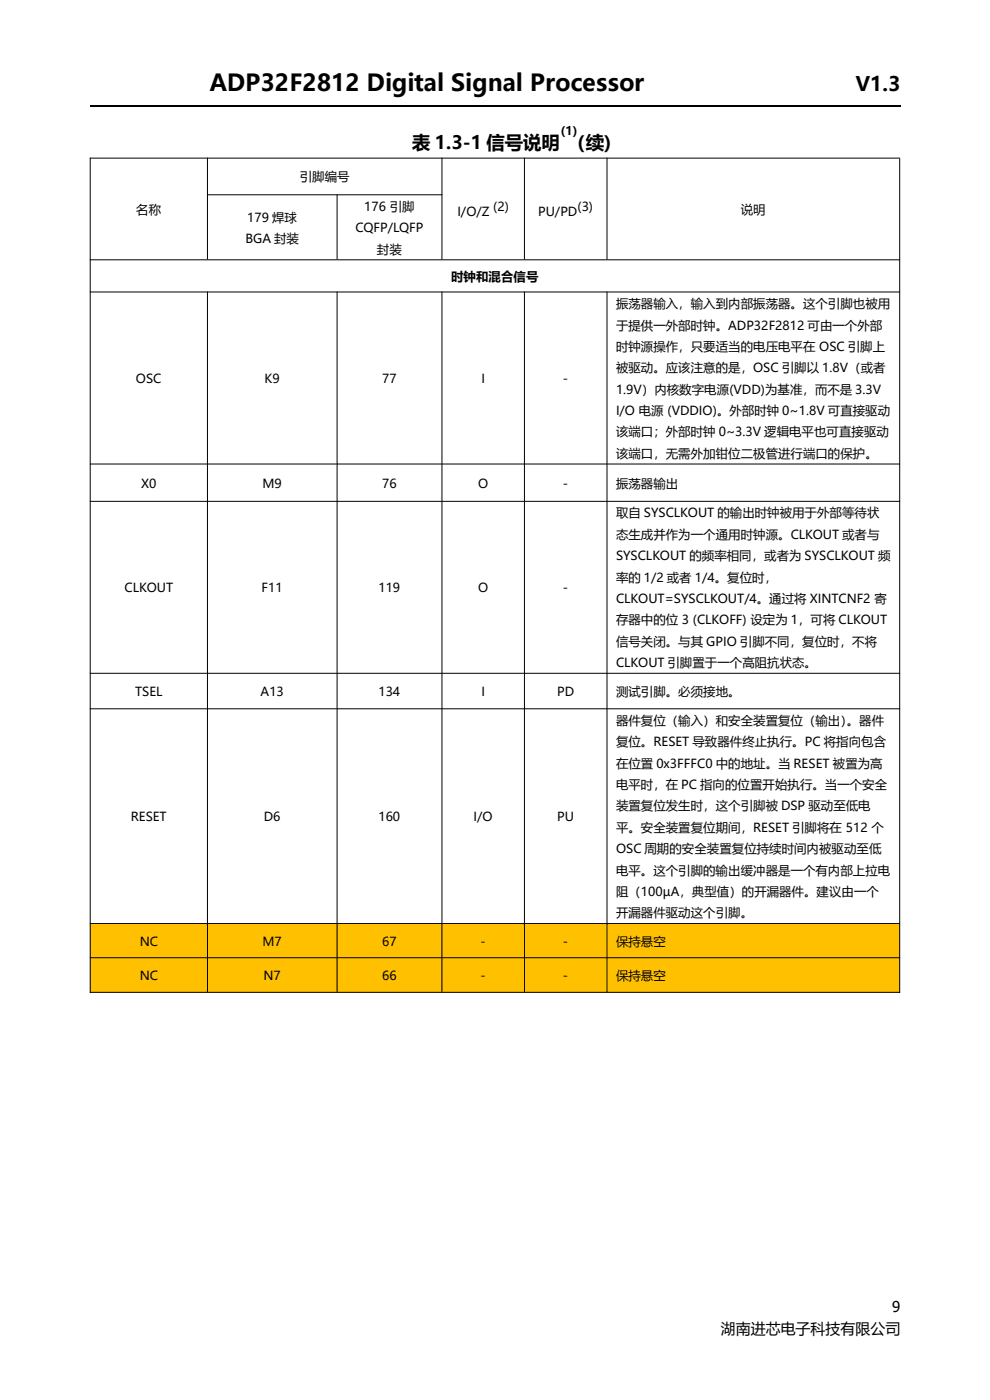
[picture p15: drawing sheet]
<svg xmlns="http://www.w3.org/2000/svg" width="210mm" height="297mm" viewBox="0 0 210 297" stroke-linecap="round" stroke-linejoin="round" font-family="sans-serif">
<defs><g id="words">
<text font-size="5" x="44.4" y="19.4">ADP32F2812 Digital Signal Processor</text>
<text font-size="4.2" x="181.6" y="19.4">V1.3</text>
<g font-size="3.9">
<text x="87.4" y="31.7">表 1.3-1 信号说明</text>
<text x="122.5" y="31.7">(续)</text>
</g>
<g font-size="3.2">
<text x="189.3" y="278.4">9</text>
<text x="152.9" y="283">湖南进芯电子科技有限公司</text>
</g>
<g font-size="2.6">
<text x="63.6" y="38.5">引脚编号</text>
<text x="28.9" y="45.4">名称</text>
<text x="52.5" y="47">179 焊球</text>
<text x="77.3" y="44.8">176 引脚</text>
<text x="97" y="45.9">I/O/Z</text>
<text x="104.6" y="44.8">(2)</text>
<text x="114.2" y="45.9">PU/PD</text>
<text x="122.5" y="44.8">(3)</text>
<text x="157.1" y="45.4">说明</text>
<text x="52.1" y="51.5">BGA 封装</text>
<text x="75.4" y="49.3">CQFP/LQFP</text>
<text x="80" y="53.8">封装</text>
<text x="95.7" y="59.6">时钟和混合信号</text>
<text x="130.7" y="65.4">振荡器输入，输入到内部振荡器。这个引脚也被用</text>
<text x="130.7" y="69.9">于提供一外部时钟。ADP32F2812 可由一个外部</text>
<text x="130.7" y="74.4">时钟源操作，只要适当的电压电平在 OSC 引脚上</text>
<text x="28.8" y="81.3">OSC</text>
<text x="56.1" y="81.3">K9</text>
<text x="81.1" y="81.3">77</text>
<text x="102.1" y="81.3">I</text>
<text x="119.4" y="81.3">-</text>
<text x="130.7" y="79">被驱动。应该注意的是，OSC 引脚以 1.8V（或者</text>
<text x="130.7" y="83.5">1.9V）内核数字电源(VDD)为基准，而不是 3.3V</text>
<text x="130.7" y="88.1">I/O 电源 (VDDIO)。外部时钟 0~1.8V 可直接驱动</text>
<text x="130.7" y="92.6">该端口；外部时钟 0~3.3V 逻辑电平也可直接驱动</text>
<text x="130.7" y="97.1">该端口，无需外加钳位二极管进行端口的保护。</text>
<text x="29.9" y="103.4">X0</text>
<text x="55.7" y="103.4">M9</text>
<text x="81.1" y="103.4">76</text>
<text x="101.4" y="103.4">O</text>
<text x="119.4" y="103.4">-</text>
<text x="130.7" y="103.4">振荡器输出</text>
<text x="130.7" y="109.7">取自 SYSCLKOUT 的输出时钟被用于外部等待状</text>
<text x="130.7" y="114.3">态生成并作为一个通用时钟源。CLKOUT 或者与</text>
<text x="130.7" y="118.8">SYSCLKOUT 的频率相同，或者为 SYSCLKOUT 频</text>
<text x="26.4" y="125.6">CLKOUT</text>
<text x="55.5" y="125.6">F11</text>
<text x="80.3" y="125.6">119</text>
<text x="101.4" y="125.6">O</text>
<text x="119.4" y="125.6">-</text>
<text x="130.7" y="123.4">率的 1/2 或者 1/4。复位时，</text>
<text x="130.7" y="127.9">CLKOUT=SYSCLKOUT/4。通过将 XINTCNF2 寄</text>
<text x="130.7" y="132.4">存器中的位 3 (CLKOFF) 设定为 1，可将 CLKOUT</text>
<text x="130.7" y="137">信号关闭。与其 GPIO 引脚不同，复位时，不将</text>
<text x="130.7" y="141.5">CLKOUT 引脚置于一个高阻抗状态。</text>
<text x="28.7" y="147.6">TSEL</text>
<text x="55.3" y="147.6">A13</text>
<text x="80.3" y="147.6">134</text>
<text x="102.1" y="147.6">I</text>
<text x="118.2" y="147.6">PD</text>
<text x="130.7" y="147.6">测试引脚。必须接地。</text>
<text x="130.7" y="153.8">器件复位（输入）和安全装置复位（输出）</text>
<text x="179.6" y="153.8">。器件</text>
<text x="130.7" y="158.3">复位。RESET 导致器件终止执行。PC 将指向包含</text>
<text x="130.7" y="162.9">在位置 0x3FFFC0 中的地址。当 RESET 被置为高</text>
<text x="130.7" y="167.4">电平时，在 PC 指向的位置开始执行。当一个安全</text>
<text x="130.7" y="171.9">装置复位发生时，这个引脚被 DSP 驱动至低电</text>
<text x="27.7" y="174.2">RESET</text>
<text x="56" y="174.2">D6</text>
<text x="80.3" y="174.2">160</text>
<text x="100.5" y="174.2">I/O</text>
<text x="118.2" y="174.2">PU</text>
<text x="130.7" y="176.5">平。安全装置复位期间，RESET 引脚将在 512 个</text>
<text x="130.7" y="181">OSC 周期的安全装置复位持续时间内被驱动至低</text>
<text x="130.7" y="185.6">电平。这个引脚的输出缓冲器是一个有内部上拉电</text>
<text x="130.7" y="190.1">阻（100µA，典型值）的开漏器件。建议由一个</text>
<text x="130.7" y="194.6">开漏器件驱动这个引脚。</text>
<text x="29.6" y="200.6">NC</text>
<text x="55.7" y="200.6">M7</text>
<text x="81.1" y="200.6">67</text>
<text x="101.9" y="200.6">-</text>
<text x="119.4" y="200.6">-</text>
<text x="130.7" y="200.6">保持悬空</text>
<text x="29.6" y="207.9">NC</text>
<text x="55.9" y="207.9">N7</text>
<text x="81.1" y="207.9">66</text>
<text x="101.9" y="207.9">-</text>
<text x="119.4" y="207.9">-</text>
<text x="130.7" y="207.9">保持悬空</text>
</g>
<text font-size="2.5" x="119" y="28.6">(1)</text>
</g></defs>
<path d="M19 22.5h172" fill="none" stroke="#000" stroke-width=".25"/>
<g fill="#ffc000">
<path d="M19.2 196h24.8v7.1h-24.8z" fill-rule="evenodd"/>
<path d="M44.1 196h27.4v7.1h-27.4z" fill-rule="evenodd"/>
<path d="M71.6 196h22.1v7.1h-22.1z" fill-rule="evenodd"/>
<path d="M93.8 196h17.4v7.1h-17.4z" fill-rule="evenodd"/>
<path d="M111.3 196h17.4v7.1h-17.4z" fill-rule="evenodd"/>
<path d="M128.8 196h62v7.1h-62z" fill-rule="evenodd"/>
<path d="M19.2 203.2h24.8v7.3h-24.8z" fill-rule="evenodd"/>
<path d="M44.1 203.2h27.4v7.3h-27.4z" fill-rule="evenodd"/>
<path d="M71.6 203.2h22.1v7.3h-22.1z" fill-rule="evenodd"/>
<path d="M93.8 203.2h17.4v7.3h-17.4z" fill-rule="evenodd"/>
<path d="M111.3 203.2h17.4v7.3h-17.4z" fill-rule="evenodd"/>
<path d="M128.8 203.2h62v7.3h-62z" fill-rule="evenodd"/>
</g>
<g fill="none" stroke="#000" stroke-width=".21">
<path d="M19.1 33.5h171.8M19.1 33.5v177.1M44 33.5v21.5M93.8 33.5v21.5M111.2 33.5v21.5M128.8 33.5v21.5M190.9 33.6v177M19.1 55.1h171.8M43.9 41.3h49.9M71.5 41.2v13.8M19.1 61.9h171.8M44 61.9v148.5"/>
<path d="M71.5 61.9v148.5M93.8 61.9v148.5M111.2 61.9v148.5M128.8 61.9v148.5M19.1 98.4h171.8M19.1 106.4h171.8M19.1 142.8h171.8M19.1 150.4h171.8M19.1 195.9h171.8M19.1 203.2h171.8M19.1 210.5h171.8"/>
</g>
<use href="#words"/>
</svg>
